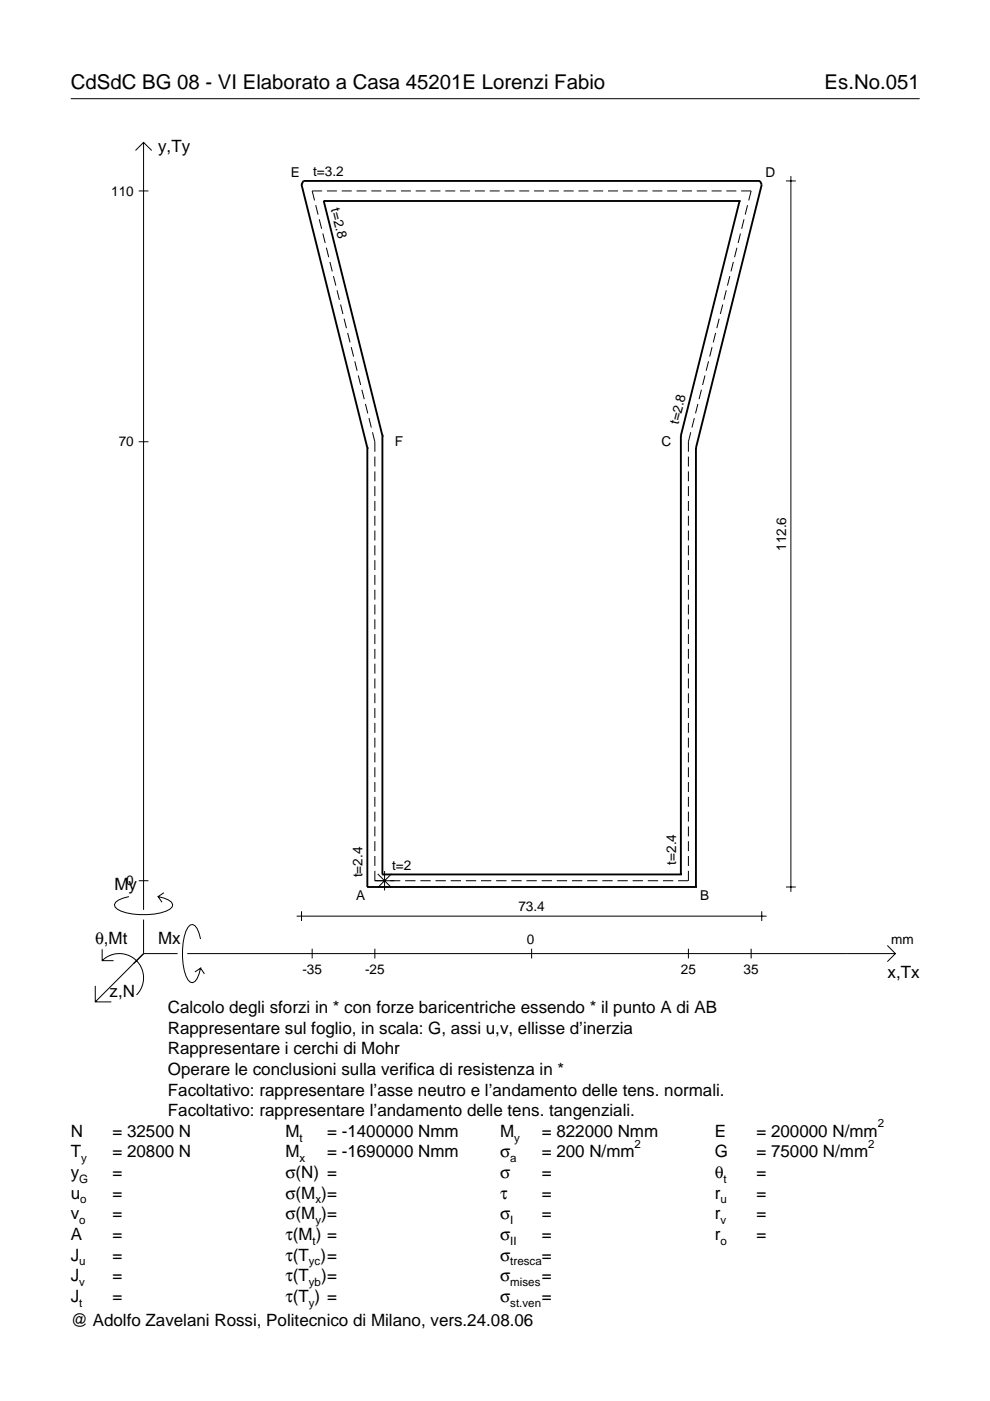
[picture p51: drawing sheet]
<svg xmlns="http://www.w3.org/2000/svg" width="210mm" height="297mm" viewBox="0 0 210 297" stroke-linecap="round" stroke-linejoin="round" font-family="sans-serif">
<defs><g id="words">
<g font-size="4.3">
<text x="15" y="18.9">CdSdC BG 08 - VI Elaborato a Casa 45201E Lorenzi Fabio</text>
<text x="174.8" y="18.9">Es.No.051</text>
</g>
<g font-size="3.6">
<text x="33.5" y="32.3">y,Ty</text>
<text x="24.3" y="188.8">My</text>
<text x="20.1" y="200.1">θ,Mt</text>
<text x="33.5" y="200.1">Mx</text>
<text x="188.2" y="207.3">x,Tx</text>
<text x="23.2" y="211.4">z,N</text>
<text x="35.6" y="214.8">Calcolo degli sforzi in * con forze baricentriche essendo * il punto A di AB</text>
<text x="35.6" y="219.2">Rappresentare sul foglio, in scala: G, assi u,v, ellisse d’inerzia</text>
<text x="35.6" y="223.5">Rappresentare i cerchi di Mohr</text>
<text x="35.6" y="227.9">Operare le conclusioni sulla verifica di resistenza in *</text>
<text x="35.6" y="232.3">Facoltativo: rappresentare l’asse neutro e l’andamento delle tens. normali.</text>
<text x="35.6" y="236.7">Facoltativo: rappresentare l’andamento delle tens. tangenziali.</text>
<text x="15" y="241">N</text>
<text x="15" y="245.4">T</text>
<text x="23.8" y="245.4">= 20800 N</text>
<text x="23.8" y="241">= 32500 N</text>
<text x="60.5" y="241">M</text>
<text x="60.5" y="245.4">M</text>
<text x="69.3" y="241">= -1400000 Nmm</text>
<text x="69.3" y="245.4">= -1690000 Nmm</text>
<text x="106" y="245.4">σ</text>
<text x="106" y="241">M</text>
<text x="114.9" y="241">= 822000 Nmm</text>
<text x="114.9" y="245.4">= 200 N/mm</text>
<text x="151.5" y="241">E</text>
<text x="151.5" y="245.4">G</text>
<text x="160.4" y="241">= 200000 N/mm</text>
<text x="160.4" y="245.4">= 75000 N/mm</text>
<text x="15" y="249.8">y</text>
<text x="23.8" y="249.8">=</text>
<text x="60.5" y="249.8">σ(N) =</text>
<text x="106" y="249.8">σ</text>
<text x="114.9" y="249.8">=</text>
<text x="151.5" y="249.8">θ</text>
<text x="160.4" y="249.8">=</text>
<text x="15" y="254.2">u</text>
<text x="23.8" y="254.2">=</text>
<text x="60.5" y="254.2">σ(M )=</text>
<text x="106" y="254.2">τ</text>
<text x="114.9" y="254.2">=</text>
<text x="151.5" y="254.2">r</text>
<text x="160.4" y="254.2">=</text>
<text x="15" y="258.5">v</text>
<text x="15" y="262.9">A</text>
<text x="23.8" y="262.9">=</text>
<text x="23.8" y="258.5">=</text>
<text x="60.5" y="258.5">σ(M )=</text>
<text x="60.5" y="262.9">τ(M ) =</text>
<text x="106" y="262.9">σ</text>
<text x="106" y="258.5">σ</text>
<text x="114.9" y="258.5">=</text>
<text x="114.9" y="262.9">=</text>
<text x="151.5" y="258.5">r</text>
<text x="151.5" y="262.9">r</text>
<text x="160.4" y="258.5">=</text>
<text x="160.4" y="262.9">=</text>
<text x="15" y="267.3">J</text>
<text x="23.8" y="267.3">=</text>
<text x="60.5" y="267.3">τ(T )=</text>
<text x="106" y="267.3">σ</text>
<text x="114.9" y="267.3">=</text>
<text x="15" y="271.7">J</text>
<text x="23.8" y="271.7">=</text>
<text x="60.5" y="271.7">τ(T</text>
<text x="68.1" y="271.7">)=</text>
<text x="106" y="271.7">σ</text>
<text x="114.9" y="271.7">=</text>
<text x="15" y="276">J</text>
<text x="15" y="281.2">@ Adolfo Zavelani Rossi, Politecnico di Milano, vers.24.08.06</text>
<text x="23.8" y="276">=</text>
<text x="60.5" y="276">τ(T ) =</text>
<text x="106" y="276">σ</text>
<text x="114.9" y="276">=</text>
</g>
<g font-size="2.9">
<text x="23.6" y="41.5">110</text>
<text x="61.7" y="37.6">E</text>
<text x="66.4" y="37.3">t=3.2</text>
<text x="162.3" y="37.6">D</text>
<text x="70.1" y="44.4" transform="rotate(76 70.1 44.4)">t=2.8</text>
<text x="25.2" y="94.7">70</text>
<text x="83.7" y="94.6">F</text>
<text x="140.2" y="94.6">C</text>
<text x="143.9" y="90.1" transform="rotate(-76 143.9 90.1)">t=2.8</text>
<text x="166.7" y="116.8" transform="rotate(-90 166.7 116.8)">112.6</text>
<text x="83.1" y="184.4">t=2</text>
<text x="143.3" y="183.3" transform="rotate(-90 143.3 183.3)">t=2.4</text>
<text x="26.8" y="187.7">0</text>
<text x="75.5" y="190.9">A</text>
<text x="76.9" y="186" transform="rotate(-90 76.9 186)">t=2.4</text>
<text x="148.4" y="190.9">B</text>
<text x="109.9" y="193.2">73.4</text>
<text x="111.7" y="200.1">0</text>
<text x="189" y="200.1">mm</text>
<text x="64.1" y="206.6">-35</text>
<text x="77.4" y="206.6">-25</text>
<text x="144.4" y="206.6">25</text>
<text x="157.7" y="206.6">35</text>
</g>
<g font-size="2.4">
<text x="186.1" y="239">2</text>
<text x="63.5" y="242">t</text>
<text x="109" y="242">y</text>
<text x="134.6" y="243.4">2</text>
<text x="184.1" y="243.4">2</text>
<text x="16.8" y="250.8">G</text>
<text x="17.2" y="246.4">y</text>
<text x="63.5" y="246.4">x</text>
<text x="108.2" y="246.4">a</text>
<text x="153.4" y="250.8">t</text>
<text x="17" y="255.2">o</text>
<text x="66.9" y="255.2">x</text>
<text x="152.7" y="255.2">u</text>
<text x="16.8" y="259.5">o</text>
<text x="66.3" y="263.9">t</text>
<text x="66.9" y="259.5">y</text>
<text x="108.2" y="259.5">I</text>
<text x="108.2" y="263.9">II</text>
<text x="152.7" y="259.5">v</text>
<text x="152.7" y="263.9">o</text>
<text x="16.8" y="268.3">u</text>
<text x="65.5" y="268.3">yc</text>
<text x="108.2" y="268.3">tresca</text>
<text x="16.8" y="272.7">v</text>
<text x="65.5" y="272.7">yb</text>
<text x="108.2" y="272.7">mises</text>
<text x="16.8" y="277">t</text>
<text x="65.5" y="277">y</text>
<text x="108.2" y="277">st.ven</text>
</g>
</g></defs>
<g fill="none" stroke="#000" stroke-width=".21">
<path d="M15 20.9h180M28.7 31.9l1.7-1.7 1.8 1.7M30.4 30.2v162.7M166.7 38.4h2M167.7 37.3v151.8M29.4 40.5h2.1M66.9 43.5l.5 2M67.7 46.5l.5 2M68.3 40.5h-2.1l.5 2M68.4 49.5l.5 2M69.2 52.5l.5 2M69.3 40.5h2.1"/>
<path d="M69.9 55.5l.5 2M70.7 58.5l.5 2.1M72.5 40.5h2.1M75.6 40.5h2.1M78.7 40.5h2.1M81.9 40.5h2.1M85 40.5h2.1M88.1 40.5h2.1M91.3 40.5h2.1M94.4 40.5h2.1M97.5 40.5h2.2M100.7 40.5h2.1"/>
<path d="M103.8 40.5h2.1M107 40.5h2.1M110.1 40.5h2.1M113.2 40.5h2.1M116.4 40.5h2.1M119.5 40.5h2.1M122.6 40.5h2.1M125.8 40.5h2.1M128.9 40.5h2.1M132.1 40.5h2.1M135.2 40.5h2.1M138.3 40.5h2.1"/>
<path d="M141.5 40.5h2.1M144.6 40.5h2.1M147.7 40.5h2.1M150.9 40.5h2.1M154 40.5h2.1M154.7 58.5l-.5 2.1M155.5 55.5l-.5 2M156.2 52.5l-.5 2M157 49.5l-.5 2M157.1 40.5h2.2l-.6 2M157.7 46.5l-.5 2M158.5 43.5l-.5 2"/>
<path d="M71.5 61.6l.5 2M72.2 64.6l.5 2M73 67.6l.5 2M73.7 70.6l.5 2M74.5 73.6l.5 2M75.2 76.6l.5 2M76 79.6l.5 2M149.5 79.6l-.5 2M150.2 76.6l-.5 2M151 73.6l-.5 2M151.7 70.6l-.5 2M152.5 67.6l-.5 2"/>
<path d="M153.2 64.6l-.5 2M154 61.6l-.5 2M29.4 93.7h2.1M76.7 82.6l.5 2M77.5 85.6l.5 2M78.2 88.6l.5 2.1M79 91.7l.5 2v2.1M79.5 96.8v2.1M79.5 99.9v2.1M146 96.8v2.1M146 99.9v2.1M146.5 91.7l-.5 2v2.1"/>
<path d="M147.2 88.6l-.5 2.1M148 85.6l-.5 2M148.7 82.6l-.5 2M79.5 103.1v2.1M79.5 106.2v2.1M79.5 109.4v2.1M79.5 112.5v2.1M79.5 115.6v2.1M79.5 118.8v2.1M146 103.1v2.1M146 106.2v2.1M146 109.4v2.1"/>
<path d="M146 112.5v2.1M146 115.6v2.1M146 118.8v2.1M79.5 121.9v2.1M79.5 125v2.1M79.5 128.2v2.1M79.5 131.3v2.1M79.5 134.4v2.2M79.5 137.6v2.1M146 121.9v2.1M146 125v2.1M146 128.2v2.1"/>
<path d="M146 131.3v2.1M146 134.4v2.2M146 137.6v2.1M79.5 140.7v2.1M79.5 143.9v2.1M79.5 147v2.1M79.5 150.1v2.1M79.5 153.3v2.1M79.5 156.4v2.1M79.5 159.5v2.1M146 140.7v2.1M146 143.9v2.1"/>
<path d="M146 147v2.1M146 150.1v2.1M146 153.3v2.1M146 156.4v2.1M146 159.5v2.1M79.5 162.7v2.1M79.5 165.8v2.1M79.5 168.9v2.2M79.5 172.1v2.1M79.5 175.2v2.1M79.5 178.4v2.1M146 162.7v2.1"/>
<path d="M146 165.8v2.1M146 168.9v2.2M146 172.1v2.1M146 175.2v2.1M146 178.4v2.1M27.3 190.1a3.6 3.6 0 0 0-3 1.7l.1 .5a5.7 5.7 0 0 0 3.8 1.5 13.3 13.3 0 0 0 7.8-1l.5-.5 .1-.5a3.6 3.6 0 0 0-3.1-1.7l.8 1.2M29.4 186.7h2.1M30.4 195v7.2M34.7 189.3l-1.2 .8M42.5 199.1a3.6 3.6 0 0 0-1.7-3.1l-.5 .1a5.7 5.7 0 0 0-1.5 3.8 13.3 13.3 0 0 0 1 7.8l.5 .5 .5 .2a3.6 3.6 0 0 0 1.7-3.1l-1.2 .8M62.9 194.2h99.6M63.9 193.2v2.1"/>
<path d="M79.5 184.6v2.1h5.4M79.5 181.5v2.1M80.1 185.3l2.9 2.9M81.5 184.7v4.1M83 185.3l-2.9 2.9M85.9 186.7h2.2M89.1 186.7h2.2M92.3 186.7h2.2M95.6 186.7h2.1M98.8 186.7h2.2M102 186.7h2.2M105.2 186.7h2.2"/>
<path d="M108.4 186.7h2.2M111.6 186.7h2.2M114.8 186.7h2.2M118.1 186.7h2.1M121.3 186.7h2.2M124.5 186.7h2.2M127.7 186.7h2.2M130.9 186.7h2.2M134.1 186.7h2.2M137.3 186.7h2.2M140.6 186.7h2.1M146 184.6v2.1h-2.2"/>
<path d="M146 181.5v2.1M161.5 193.2v2.1M166.7 188.1h2M20.2 209v3.4h3.4M21.7 203.7a5.1 5.1 0 0 1 7.2 0 5.1 5.1 0 0 1 0 7.3M21.7 201.3v2.4h2.4M30.4 202.2l-10.2 10.2M30.4 202.2l-2 2M30.4 202.2h7.2M39.7 202.2h150.1M42.5 205.3l.8 1.2M66.2 201.2v2"/>
<path d="M79.5 201.2v2M112.7 201.2v2M146 201.2v2M159.3 201.2v2M188.1 200.5l1.7 1.7-1.7 1.7"/>
</g>
<g fill="none" stroke="#000" stroke-width=".4">
<path d="M68.6 42.6h.1M68.6 42.6h88.2M68.6 42.6l12.5 49.8M156.8 42.6h.1M156.8 42.6l-12.4 49.8M77.9 95h.1M77.9 95l-14-55.9 .4-.7h96.8l.4 .7-13.9 55.9M77.9 95v93.1M81.1 92.4h.1M81.1 92.4v93M144.4 92.4h.1M144.4 92.4v93"/>
<path d="M147.6 95h.1M147.6 95v93.1M77.9 188.1h.1M77.9 188.1h69.7M81.1 185.4h.1M81.1 185.4h63.3M144.4 185.4h.1M147.6 188.1h.1"/>
</g>
<use href="#words"/>
</svg>
